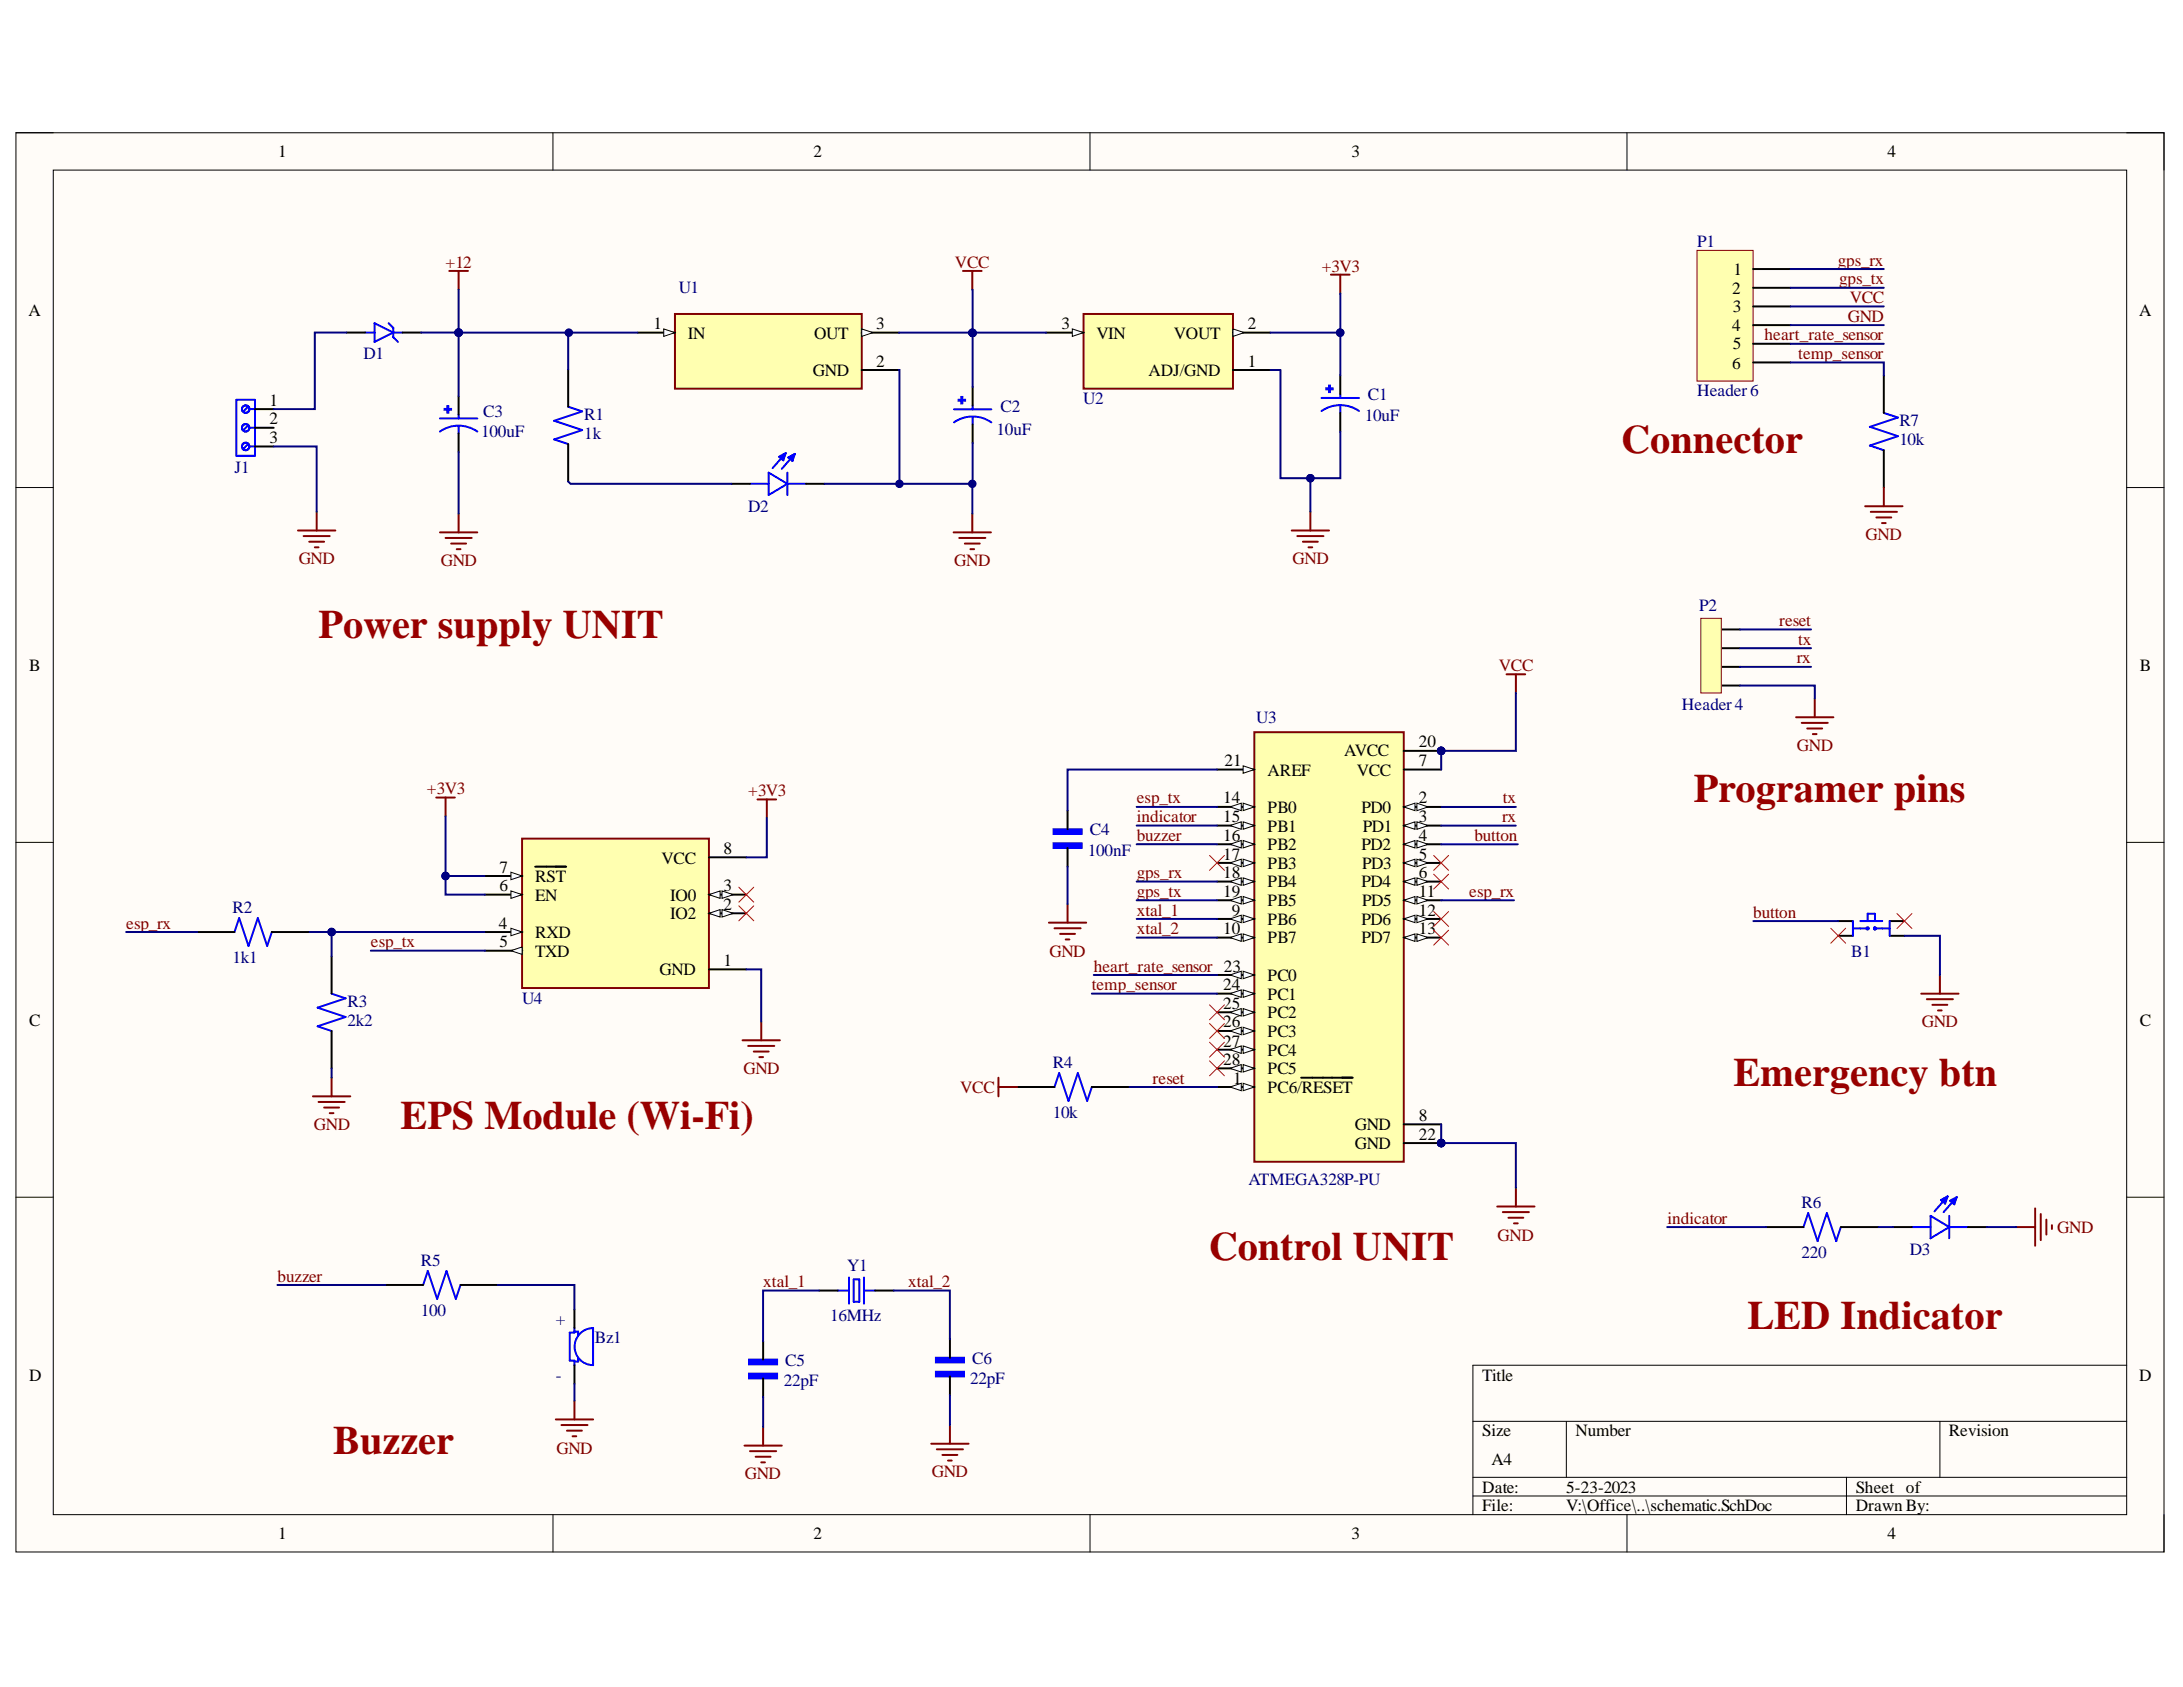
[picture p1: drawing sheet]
<svg xmlns="http://www.w3.org/2000/svg" width="279mm" height="216mm" viewBox="0 0 279 216" stroke-linecap="round" stroke-linejoin="round" font-family="sans-serif">
<defs><g id="words">
<g font-size="5.2" fill="#980000">
<text x="207.5" y="58">Connector</text>
<text x="40.8" y="81.6">Power supply UNIT</text>
<text x="216.8" y="102.6">Programer pins</text>
<text x="221.9" y="139">Emergency btn</text>
<text x="51.3" y="144.5">EPS Module (Wi-Fi)</text>
<text x="154.7" y="161.2">Control UNIT</text>
<text x="223.6" y="170">LED Indicator</text>
<text x="42.6" y="186.1">Buzzer</text>
</g>
<g font-size="2.2">
<text x="35.6" y="20.1">1</text>
<text x="104.1" y="20.1">2</text>
<text x="173" y="20.1">3</text>
<text x="241.6" y="20.1">4</text>
<text x="221.9" y="35.2">1</text>
<text x="3.6" y="40.4">A</text>
<text x="221.7" y="37.6">2</text>
<text x="221.8" y="40">3</text>
<text x="273.8" y="40.4">A</text>
<text x="83.7" y="42.1">1</text>
<text x="88.1" y="43.4">IN</text>
<text x="104.2" y="43.4">OUT</text>
<text x="112.2" y="42.1">3</text>
<text x="112.2" y="46.9">2</text>
<text x="135.8" y="42.1">3</text>
<text x="140.3" y="43.4">VIN</text>
<text x="150.2" y="43.4">VOUT</text>
<text x="159.7" y="42.1">2</text>
<text x="159.7" y="46.9">1</text>
<text x="221.7" y="42.4">4</text>
<text x="221.7" y="47.2">6</text>
<text x="221.8" y="44.7">5</text>
<text x="34.5" y="51.9">1</text>
<text x="104" y="48.1">GND</text>
<text x="147" y="48.1">ADJ/GND</text>
<text x="34.5" y="54.3">2</text>
<text x="34.5" y="56.7">3</text>
<text x="3.7" y="85.8">B</text>
<text x="273.9" y="85.8">B</text>
<text x="181.6" y="95.6">20</text>
<text x="156.7" y="98.1">21</text>
<text x="162.2" y="99.3">AREF</text>
<text x="172" y="96.8">AVCC</text>
<text x="173.7" y="99.3">VCC</text>
<text x="181.6" y="98.1">7</text>
<text x="156.6" y="102.8">14</text>
<text x="156.6" y="105.2">15</text>
<text x="156.6" y="107.6">16</text>
<text x="162.2" y="104">PB0</text>
<text x="162.2" y="106.5">PB1</text>
<text x="174.2" y="104">PD0</text>
<text x="174.4" y="106.5">PD1</text>
<text x="181.6" y="102.8">2</text>
<text x="181.6" y="105.2">3</text>
<text x="181.6" y="107.6">4</text>
<text x="63.9" y="111.7">7</text>
<text x="68.5" y="112.9">RST</text>
<text x="84.7" y="110.5">VCC</text>
<text x="92.6" y="109.2">8</text>
<text x="156.6" y="110">17</text>
<text x="156.6" y="112.4">18</text>
<text x="162.2" y="108.8">PB2</text>
<text x="162.2" y="111.2">PB3</text>
<text x="162.2" y="113.6">PB4</text>
<text x="174.2" y="108.8">PD2</text>
<text x="174.2" y="113.6">PD4</text>
<text x="174.3" y="111.2">PD3</text>
<text x="181.6" y="110">5</text>
<text x="181.6" y="112.4">6</text>
<text x="63.9" y="118.9">4</text>
<text x="63.9" y="114.1">6</text>
<text x="68.5" y="115.2">EN</text>
<text x="85.8" y="115.2">IO0</text>
<text x="85.8" y="117.6">IO2</text>
<text x="92.6" y="114.1">3</text>
<text x="92.6" y="116.4">2</text>
<text x="156.6" y="114.7">19</text>
<text x="156.6" y="119.6">10</text>
<text x="157.7" y="117.2">9</text>
<text x="162.2" y="116">PB5</text>
<text x="162.2" y="118.4">PB6</text>
<text x="174.2" y="118.4">PD6</text>
<text x="174.3" y="116">PD5</text>
<text x="181.6" y="114.7">11</text>
<text x="181.6" y="117.2">12</text>
<text x="181.6" y="119.6">13</text>
<text x="63.9" y="121.3">5</text>
<text x="68.5" y="120.1">RXD</text>
<text x="68.5" y="122.4">TXD</text>
<text x="84.4" y="124.8">GND</text>
<text x="92.6" y="123.6">1</text>
<text x="162.2" y="120.7">PB7</text>
<text x="162.2" y="125.6">PC0</text>
<text x="174.2" y="120.7">PD7</text>
<text x="3.7" y="131.3">C</text>
<text x="156.6" y="126.7">24</text>
<text x="156.6" y="129.1">25</text>
<text x="156.6" y="131.5">26</text>
<text x="162.2" y="127.9">PC1</text>
<text x="162.2" y="130.3">PC2</text>
<text x="273.9" y="131.3">C</text>
<text x="156.6" y="133.9">27</text>
<text x="156.6" y="136.3">28</text>
<text x="162.2" y="132.7">PC3</text>
<text x="162.2" y="135.1">PC4</text>
<text x="162.2" y="137.5">PC5</text>
<text x="157.8" y="138.7">1</text>
<text x="162.2" y="139.9">PC6/RESET</text>
<text x="181.6" y="143.5">8</text>
<text x="173.4" y="144.7">GND</text>
<text x="173.4" y="147">GND</text>
<text x="181.6" y="145.9">22</text>
<text x="3.7" y="176.7">D</text>
<text x="189.7" y="176.7">Title</text>
<text x="273.8" y="176.7">D</text>
<text x="189.7" y="183.8">Size</text>
<text x="201.6" y="183.8">Number</text>
<text x="249.4" y="183.8">Revision</text>
<text x="189.7" y="191">Date:</text>
<text x="190.9" y="187.5">A4</text>
<text x="200.5" y="191">5-23-2023</text>
<text x="237.5" y="191">Sheet of</text>
<text x="35.6" y="197">1</text>
<text x="104.1" y="197">2</text>
<text x="173" y="197">3</text>
<text x="189.7" y="193.4">File:</text>
<text x="200.5" y="193.4">V:\Office\..\schematic.SchDoc</text>
<text x="237.5" y="193.4">Drawn By:</text>
<text x="241.6" y="197">4</text>
</g>
<g font-size="2.2" fill="#800000">
<text x="57" y="34.2">+12</text>
<text x="122.2" y="34.2">VCC</text>
<text x="169.2" y="34.7">+3V3</text>
<text x="235.2" y="34">gps_rx</text>
<text x="235.4" y="36.4">gps_tx</text>
<text x="236.5" y="41.2">GND</text>
<text x="236.8" y="38.8">VCC</text>
<text x="225.8" y="43.5">heart_rate_sensor</text>
<text x="230.2" y="45.9">temp_sensor</text>
<text x="238.8" y="69.2">GND</text>
<text x="38.2" y="72.2">GND</text>
<text x="56.4" y="72.5">GND</text>
<text x="122.1" y="72.5">GND</text>
<text x="165.4" y="72.2">GND</text>
<text x="227.7" y="80.2">reset</text>
<text x="230.2" y="82.5">tx</text>
<text x="191.8" y="85.8">VCC</text>
<text x="230" y="84.9">rx</text>
<text x="54.6" y="101.6">+3V3</text>
<text x="95.7" y="101.9">+3V3</text>
<text x="230" y="96.1">GND</text>
<text x="145.5" y="107.6">buzzer</text>
<text x="145.5" y="105.2">indicator</text>
<text x="145.5" y="102.8">esp_tx</text>
<text x="188.7" y="107.6">button</text>
<text x="192.3" y="105.2">rx</text>
<text x="192.3" y="102.8">tx</text>
<text x="145.5" y="112.4">gps_rx</text>
<text x="16.2" y="118.9">esp_rx</text>
<text x="145.5" y="114.7">gps_tx</text>
<text x="145.5" y="117.2">xtal_1</text>
<text x="145.5" y="119.6">xtal_2</text>
<text x="188" y="114.7">esp_rx</text>
<text x="224.4" y="117.4">button</text>
<text x="47.5" y="121.3">esp_tx</text>
<text x="134.3" y="122.4">GND</text>
<text x="140" y="124.4">heart_rate_sensor 23</text>
<text x="139.7" y="126.7">temp_sensor</text>
<text x="246" y="131.5">GND</text>
<text x="95.2" y="137.5">GND</text>
<text x="122.9" y="139.9">VCC</text>
<text x="147.5" y="138.7">reset</text>
<text x="40.2" y="144.7">GND</text>
<text x="191.7" y="158.8">GND</text>
<text x="213.4" y="156.6">indicator</text>
<text x="263.3" y="157.8">GND</text>
<text x="35.5" y="164">buzzer</text>
<text x="97.7" y="164.7">xtal_1</text>
<text x="116.2" y="164.7">xtal_2</text>
<text x="71.2" y="186">GND</text>
<text x="95.3" y="189.3">GND</text>
<text x="119.3" y="189.1">GND</text>
</g>
<g font-size="2.2" fill="#000080">
<text x="217.2" y="31.6">P1</text>
<text x="86.9" y="37.5">U1</text>
<text x="46.5" y="45.9">D1</text>
<text x="61.8" y="53.4">C3</text>
<text x="74.8" y="53.8">R1</text>
<text x="128.1" y="52.7">C2</text>
<text x="138.6" y="51.7">U2</text>
<text x="174.7" y="53.9">10uF</text>
<text x="175.1" y="51.2">C1</text>
<text x="217.2" y="50.7">Header6</text>
<text x="61.6" y="56">100uF</text>
<text x="74.8" y="56.1">1k</text>
<text x="127.6" y="55.7">10uF</text>
<text x="243.1" y="54.5">R7</text>
<text x="243.1" y="56.9">10k</text>
<text x="30" y="60.5">J1</text>
<text x="95.7" y="65.5">D2</text>
<text x="217.5" y="78.2">P2</text>
<text x="160.8" y="92.6">U3</text>
<text x="215.3" y="90.9">Header4</text>
<text x="139.5" y="106.9">C4</text>
<text x="139.2" y="109.5">100nF</text>
<text x="29.8" y="116.9">R2</text>
<text x="29.8" y="123.3">1k1</text>
<text x="236.9" y="122.4">B1</text>
<text x="44.5" y="128.9">R3</text>
<text x="44.5" y="131.3">2k2</text>
<text x="66.8" y="128.4">U4</text>
<text x="134.7" y="136.6">R4</text>
<text x="134.7" y="143.1">10k</text>
<text x="159.8" y="151.6">ATMEGA328P-PU</text>
<text x="230.6" y="154.6">R6</text>
<text x="230.6" y="161">220</text>
<text x="244.4" y="160.7">D3</text>
<text x="53.9" y="162">R5</text>
<text x="108.4" y="162.6">Y1</text>
<text x="53.9" y="168.4">100</text>
<text x="71.1" y="169.5">+</text>
<text x="76.1" y="171.9">Bz1</text>
<text x="106.2" y="169">16MHz</text>
<text x="71.1" y="176.7">-</text>
<text x="100.3" y="177.4">22pF</text>
<text x="100.5" y="174.8">C5</text>
<text x="124.2" y="177.1">22pF</text>
<text x="124.4" y="174.5">C6</text>
</g>
</g></defs>
<path d="M2 17h275v181.6h-275z" fill-rule="evenodd" fill="#fffcf8"/>
<path d="M2 17h275v181.6h-275z" fill="none" stroke="#000" stroke-width=".13"/>
<path d="M6.8 21.8h265.4v172h-265.4z" fill-rule="evenodd" fill="#fffcf8"/>
<g fill="none" stroke="#000" stroke-width=".13">
<path d="M2 17h4.8M70.8 17v4.8M139.5 17v4.8M208.2 17v4.8M272.2 17h4.8v4.8M6.8 21.8h265.4v172h-265.4zM2 62.4h4.8M272.2 62.4h4.8M2 107.8h4.8M272.2 107.8h4.8M2 153.2h4.8M272.2 153.2h4.8"/>
<path d="M272.2 174.7h-83.7v19.1M70.8 193.8v4.8M139.5 193.8v4.8M188.5 181.9h83.7M188.5 189.1h83.7M188.5 191.5h83.7M200.5 181.9v7.2M208.2 193.8v4.8M236.3 189.1v4.7M248.3 181.9v7.2M277 193.8v4.8"/>
</g>
<g fill="none" stroke="#00f" stroke-width=".25">
<path d="M30.2 51.2h2.4v7.1h-2.4zM31.7 52.1l-.5 .5M31.7 54.5l-.5 .5M31.7 56.9l-.5 .5M31.9 52.4h.7M31.9 54.7h.7M31.9 57.1h.7"/>
<circle cx="31.4" cy="57.1" r=".48"/>
<circle cx="31.4" cy="54.7" r=".48"/>
<circle cx="31.4" cy="52.4" r=".48"/>
</g>
<path d="M32.6 52.4h2.4M32.6 54.7h2.4M32.6 57.1h2.4" fill="none" stroke="#000" stroke-width=".25"/>
<path d="M86.4 40.2h23.9v9.5h-23.9z" fill-rule="evenodd" fill="#ffffb0"/>
<path d="M86.4 40.2h23.9v9.5h-23.9z" fill="none" stroke="#800000" stroke-width=".25"/>
<path d="M81.6 42.6h4.8" fill="none" stroke="#000" stroke-width=".25"/>
<path d="M84.9 42.1l1.5 .5-1.5 .5z" fill="#f8fcff"/>
<path d="M84.9 42.1l1.5 .5-1.5 .5z" fill="none" stroke="#000" stroke-width=".13"/>
<path d="M110.3 42.6h4.8" fill="none" stroke="#000" stroke-width=".25"/>
<path d="M110.3 42.1l1.4 .5-1.4 .5z" fill="#f8fcff"/>
<path d="M110.3 42.1l1.4 .5-1.4 .5z" fill="none" stroke="#000" stroke-width=".13"/>
<path d="M110.3 47.4h4.8" fill="none" stroke="#000" stroke-width=".25"/>
<path d="M138.7 40.2h19.1v9.5h-19.1z" fill-rule="evenodd" fill="#ffffb0"/>
<path d="M138.7 40.2h19.1v9.5h-19.1z" fill="none" stroke="#800000" stroke-width=".25"/>
<path d="M133.9 42.6h4.8" fill="none" stroke="#000" stroke-width=".25"/>
<path d="M137.2 42.1l1.5 .5-1.5 .5z" fill="#f8fcff"/>
<path d="M137.2 42.1l1.5 .5-1.5 .5z" fill="none" stroke="#000" stroke-width=".13"/>
<path d="M157.8 42.6h4.8" fill="none" stroke="#000" stroke-width=".25"/>
<path d="M157.8 42.1l1.4 .5-1.4 .5z" fill="#f8fcff"/>
<path d="M157.8 42.1l1.4 .5-1.4 .5z" fill="none" stroke="#000" stroke-width=".13"/>
<path d="M157.8 47.4h4.8" fill="none" stroke="#000" stroke-width=".25"/>
<path d="M57.3 52h.1v.8h-.1z" fill-rule="evenodd" fill="#00f"/>
<path d="M57.3 52h.1v.8h-.1z" fill="none" stroke="#00f" stroke-width=".25"/>
<path d="M56.9 52.3h.8v.1h-.8z" fill-rule="evenodd" fill="#00f"/>
<g fill="none" stroke="#00f" stroke-width=".25">
<path d="M56.3 55.2a4.2 4.2 0 0 1 4.8 0M56.3 53.6h4.8M56.9 52.3h.8v.1h-.8zM58.7 53.1v.5M58.7 54.5v1M72.7 52.1l1.8 .6-3.6 1.1 3.6 1.2-3.6 1.2 1.8 .6M100.1 58.4l-.2 .1M100.2 58.2h.1l-.1 .7M100.6 58l-1.7 1.9M100.6 58l-.9 .5 .5 .4M100.6 58l-.4 .9M101.3 58.5l-.2 .1"/>
<path d="M101.3 58.3h.1v.7M101.7 58.1l-1.6 1.9M101.7 58.1l-.8 .4 .5 .5M101.7 58.1l-.3 .9M96 61.9h2.4M98.4 60.5l2.4 1.4-2.4 1.5zM100.8 60.5v2.9M100.8 61.9h2.4"/>
</g>
<path d="M58.7 50.7v2.4M58.7 55.5v2.4M72.7 47.3v4.8M72.7 56.8v4.8M93.6 61.9h2.4M103.2 61.9h2.4" fill="none" stroke="#000" stroke-width=".25"/>
<path d="M123 50.8h.2v.8h-.2z" fill-rule="evenodd" fill="#00f"/>
<path d="M123 50.8h.2v.8h-.2z" fill="none" stroke="#00f" stroke-width=".25"/>
<path d="M122.7 51.2h.8v.1h-.8z" fill-rule="evenodd" fill="#00f"/>
<path d="M122.1 54.1a4.2 4.2 0 0 1 4.8 0M122.1 52.4h4.8M122.7 51.2h.8v.1h-.8zM124.5 51.9v.5M124.5 53.3v1" fill="none" stroke="#00f" stroke-width=".25"/>
<path d="M124.5 49.5v2.4M124.5 54.3v2.4" fill="none" stroke="#000" stroke-width=".25"/>
<path d="M170.1 49.3h.1v.9h-.1z" fill-rule="evenodd" fill="#00f"/>
<path d="M170.1 49.3h.1v.9h-.1z" fill="none" stroke="#00f" stroke-width=".25"/>
<path d="M169.7 49.7h.9v.1h-.9z" fill-rule="evenodd" fill="#00f"/>
<path d="M169.1 52.6a4.2 4.2 0 0 1 4.8 0M169.1 50.9h4.8M169.7 49.7h.9v.1h-.9zM171.5 50.4v.5M171.5 51.9v.9" fill="none" stroke="#00f" stroke-width=".25"/>
<path d="M171.5 48.1v2.3M171.5 52.8v2.4" fill="none" stroke="#000" stroke-width=".25"/>
<g fill="none" stroke="#800000" stroke-width=".25">
<path d="M57.5 34.7h2.4M58.7 34.7v2.4M123.2 34.7h2.4M124.4 34.7v2.4M170.3 35.2h2.4M171.5 35.2v2.3M38.1 67.9h4.8M38.9 68.6h3.3M39.6 69.3h1.9M40.3 70h.5M40.5 65.5v2.4M56.3 68.1h4.8"/>
<path d="M57 68.8h3.4M57.7 69.6h2M58.5 70.3h.4M58.7 65.7v2.4M122 68.1h4.8M122.8 68.8h3.3M123.5 69.6h1.9M124.2 70.3h.5M124.4 65.7v2.4M165.3 67.9h4.8M166 68.6h3.4M166.8 69.3h1.9"/>
<path d="M167.5 70h.5M167.7 65.5v2.4"/>
</g>
<path d="M66.8 107.3h23.9v19.1h-23.9z" fill-rule="evenodd" fill="#ffffb0"/>
<path d="M66.8 107.3h23.9v19.1h-23.9z" fill="none" stroke="#800000" stroke-width=".25"/>
<path d="M62 112.1h4.8" fill="none" stroke="#000" stroke-width=".25"/>
<path d="M65.4 111.6l1.4 .5-1.4 .5z" fill="#f8fcff"/>
<path d="M65.4 111.6l1.4 .5-1.4 .5z" fill="none" stroke="#000" stroke-width=".13"/>
<path d="M62 114.5h4.8M68.5 110.9h4" fill="none" stroke="#000" stroke-width=".25"/>
<path d="M65.4 114l1.4 .5-1.4 .5z" fill="#f8fcff"/>
<path d="M65.4 114l1.4 .5-1.4 .5z" fill="none" stroke="#000" stroke-width=".13"/>
<path d="M62 119.3h4.8" fill="none" stroke="#000" stroke-width=".25"/>
<path d="M65.4 118.8l1.4 .5-1.4 .5z" fill="#f8fcff"/>
<path d="M65.4 118.8l1.4 .5-1.4 .5z" fill="none" stroke="#000" stroke-width=".13"/>
<path d="M62 121.7h4.8" fill="none" stroke="#000" stroke-width=".25"/>
<path d="M65.4 121.7l1.4-.5v.9z" fill="#f8fcff"/>
<path d="M65.4 121.7l1.4-.5v.9z" fill="none" stroke="#000" stroke-width=".13"/>
<path d="M90.7 109.7h4.8M90.7 114.5h4.8" fill="none" stroke="#000" stroke-width=".25"/>
<path d="M90.7 114.5l1.5-.5v1z" fill="#f8fcff"/>
<path d="M90.7 114.5l1.5-.5v1z" fill="none" stroke="#000" stroke-width=".13"/>
<path d="M92.4 114l1.4 .5-1.4 .5z" fill="#f8fcff"/>
<path d="M92.4 114l1.4 .5-1.4 .5z" fill="none" stroke="#000" stroke-width=".13"/>
<path d="M90.7 116.9h4.8" fill="none" stroke="#000" stroke-width=".25"/>
<path d="M90.7 116.9l1.5-.5v1z" fill="#f8fcff"/>
<path d="M90.7 116.9l1.5-.5v1z" fill="none" stroke="#000" stroke-width=".13"/>
<path d="M92.4 116.4l1.4 .5-1.4 .5z" fill="#f8fcff"/>
<path d="M92.4 116.4l1.4 .5-1.4 .5z" fill="none" stroke="#000" stroke-width=".13"/>
<path d="M25.2 119.3h4.8M34.8 119.3h4.8M42.4 122.4v4.8M42.4 131.9v4.8M90.7 124.1h4.8" fill="none" stroke="#000" stroke-width=".25"/>
<path d="M94.6 113.5l1.9 2M94.6 115.9l1.9 1.9M96.5 113.5l-1.9 2M96.5 115.9l-1.9 1.9" fill="none" stroke="#f00" stroke-width=".13"/>
<g fill="none" stroke="#800000" stroke-width=".25">
<path d="M55.8 102.1h2.4M57 102.1v2.4M96.9 102.3h2.4M98.1 102.3v2.4M42.4 137.9v2.4M95 133.1h4.8M95.8 133.9h3.3M96.5 134.6h1.9M97.2 135.3h.5M97.4 130.7v2.4M40.1 140.3h4.7M40.8 141h3.3"/>
<path d="M41.5 141.7h1.9M42.2 142.5h.5"/>
</g>
<path d="M30 119.3l.6-1.8 1.2 3.6 1.2-3.6 1.2 3.6 .6-1.8M42.4 127.2l1.8 .6-3.6 1.2 3.6 1.2-3.6 1.1 1.8 .6" fill="none" stroke="#00f" stroke-width=".25"/>
<circle cx="184.4" cy="96.1" r=".48" fill="#000080"/>
<circle cx="184.4" cy="96.1" r=".48" fill="none" stroke="#000080" stroke-width=".13"/>
<circle cx="184.5" cy="146.3" r=".48" fill="#000080"/>
<circle cx="184.5" cy="146.3" r=".48" fill="none" stroke="#000080" stroke-width=".13"/>
<path d="M160.5 93.7h19.2v55h-19.2z" fill-rule="evenodd" fill="#ffffb0"/>
<path d="M160.5 93.7h19.2v55h-19.2z" fill="none" stroke="#800000" stroke-width=".25"/>
<path d="M155.8 98.5h4.7" fill="none" stroke="#000" stroke-width=".25"/>
<path d="M159.1 98l1.4 .5-1.4 .5z" fill="#f8fcff"/>
<path d="M159.1 98l1.4 .5-1.4 .5z" fill="none" stroke="#000" stroke-width=".13"/>
<path d="M155.8 103.3h4.7" fill="none" stroke="#000" stroke-width=".25"/>
<path d="M159.1 102.8l1.4 .5-1.4 .4z" fill="#f8fcff"/>
<path d="M159.1 102.8l1.4 .5-1.4 .4z" fill="none" stroke="#000" stroke-width=".13"/>
<path d="M157.4 103.3l1.5-.5v.9z" fill="#f8fcff"/>
<path d="M157.4 103.3l1.5-.5v.9z" fill="none" stroke="#000" stroke-width=".13"/>
<path d="M155.8 105.7h4.7" fill="none" stroke="#000" stroke-width=".25"/>
<path d="M159.1 105.2l1.4 .5-1.4 .4z" fill="#f8fcff"/>
<path d="M159.1 105.2l1.4 .5-1.4 .4z" fill="none" stroke="#000" stroke-width=".13"/>
<path d="M157.4 105.7l1.5-.5v.9z" fill="#f8fcff"/>
<path d="M157.4 105.7l1.5-.5v.9z" fill="none" stroke="#000" stroke-width=".13"/>
<path d="M155.8 108h4.7" fill="none" stroke="#000" stroke-width=".25"/>
<path d="M159.1 107.6l1.4 .4-1.4 .5z" fill="#f8fcff"/>
<path d="M159.1 107.6l1.4 .4-1.4 .5z" fill="none" stroke="#000" stroke-width=".13"/>
<path d="M157.4 108l1.5-.4v.9z" fill="#f8fcff"/>
<path d="M157.4 108l1.5-.4v.9z" fill="none" stroke="#000" stroke-width=".13"/>
<path d="M155.8 110.4h4.7" fill="none" stroke="#000" stroke-width=".25"/>
<path d="M159.1 110l1.4 .4-1.4 .5z" fill="#f8fcff"/>
<path d="M159.1 110l1.4 .4-1.4 .5z" fill="none" stroke="#000" stroke-width=".13"/>
<path d="M157.4 110.4l1.5-.4v.9z" fill="#f8fcff"/>
<path d="M157.4 110.4l1.5-.4v.9z" fill="none" stroke="#000" stroke-width=".13"/>
<path d="M155.8 112.8h4.7" fill="none" stroke="#000" stroke-width=".25"/>
<path d="M159.1 112.3l1.4 .5-1.4 .5z" fill="#f8fcff"/>
<path d="M159.1 112.3l1.4 .5-1.4 .5z" fill="none" stroke="#000" stroke-width=".13"/>
<path d="M157.4 112.8l1.5-.5v1z" fill="#f8fcff"/>
<path d="M157.4 112.8l1.5-.5v1z" fill="none" stroke="#000" stroke-width=".13"/>
<path d="M155.8 115.2h4.7" fill="none" stroke="#000" stroke-width=".25"/>
<path d="M159.1 114.7l1.4 .5-1.4 .5z" fill="#f8fcff"/>
<path d="M159.1 114.7l1.4 .5-1.4 .5z" fill="none" stroke="#000" stroke-width=".13"/>
<path d="M157.4 115.2l1.5-.5v1z" fill="#f8fcff"/>
<path d="M157.4 115.2l1.5-.5v1z" fill="none" stroke="#000" stroke-width=".13"/>
<path d="M155.8 117.6h4.7" fill="none" stroke="#000" stroke-width=".25"/>
<path d="M159.1 117.1l1.4 .5-1.4 .5z" fill="#f8fcff"/>
<path d="M159.1 117.1l1.4 .5-1.4 .5z" fill="none" stroke="#000" stroke-width=".13"/>
<path d="M157.4 117.6l1.5-.5v1z" fill="#f8fcff"/>
<path d="M157.4 117.6l1.5-.5v1z" fill="none" stroke="#000" stroke-width=".13"/>
<path d="M155.8 120h4.7" fill="none" stroke="#000" stroke-width=".25"/>
<path d="M159.1 119.5l1.4 .5-1.4 .5z" fill="#f8fcff"/>
<path d="M159.1 119.5l1.4 .5-1.4 .5z" fill="none" stroke="#000" stroke-width=".13"/>
<path d="M157.4 120l1.5-.5v1z" fill="#f8fcff"/>
<path d="M157.4 120l1.5-.5v1z" fill="none" stroke="#000" stroke-width=".13"/>
<path d="M155.8 124.8h4.7" fill="none" stroke="#000" stroke-width=".25"/>
<path d="M159.1 124.3l1.4 .5-1.4 .5z" fill="#f8fcff"/>
<path d="M159.1 124.3l1.4 .5-1.4 .5z" fill="none" stroke="#000" stroke-width=".13"/>
<path d="M157.4 124.8l1.5-.5v1z" fill="#f8fcff"/>
<path d="M157.4 124.8l1.5-.5v1z" fill="none" stroke="#000" stroke-width=".13"/>
<path d="M155.8 127.2h4.7" fill="none" stroke="#000" stroke-width=".25"/>
<path d="M159.1 126.7l1.4 .5-1.4 .4z" fill="#f8fcff"/>
<path d="M159.1 126.7l1.4 .5-1.4 .4z" fill="none" stroke="#000" stroke-width=".13"/>
<path d="M157.4 127.2l1.5-.5v.9z" fill="#f8fcff"/>
<path d="M157.4 127.2l1.5-.5v.9z" fill="none" stroke="#000" stroke-width=".13"/>
<path d="M155.8 129.6h4.7" fill="none" stroke="#000" stroke-width=".25"/>
<path d="M159.1 129.1l1.4 .5-1.4 .4z" fill="#f8fcff"/>
<path d="M159.1 129.1l1.4 .5-1.4 .4z" fill="none" stroke="#000" stroke-width=".13"/>
<path d="M157.4 129.6l1.5-.5v.9z" fill="#f8fcff"/>
<path d="M157.4 129.6l1.5-.5v.9z" fill="none" stroke="#000" stroke-width=".13"/>
<path d="M155.8 131.9h4.7" fill="none" stroke="#000" stroke-width=".25"/>
<path d="M159.1 131.5l1.4 .4-1.4 .5z" fill="#f8fcff"/>
<path d="M159.1 131.5l1.4 .4-1.4 .5z" fill="none" stroke="#000" stroke-width=".13"/>
<path d="M157.4 131.9l1.5-.4v.9z" fill="#f8fcff"/>
<path d="M157.4 131.9l1.5-.4v.9z" fill="none" stroke="#000" stroke-width=".13"/>
<path d="M155.8 134.3h4.7" fill="none" stroke="#000" stroke-width=".25"/>
<path d="M159.1 133.9l1.4 .4-1.4 .5z" fill="#f8fcff"/>
<path d="M159.1 133.9l1.4 .4-1.4 .5z" fill="none" stroke="#000" stroke-width=".13"/>
<path d="M157.4 134.3l1.5-.4v.9z" fill="#f8fcff"/>
<path d="M157.4 134.3l1.5-.4v.9z" fill="none" stroke="#000" stroke-width=".13"/>
<path d="M155.8 136.7h4.7" fill="none" stroke="#000" stroke-width=".25"/>
<path d="M159.1 136.2l1.4 .5-1.4 .5z" fill="#f8fcff"/>
<path d="M159.1 136.2l1.4 .5-1.4 .5z" fill="none" stroke="#000" stroke-width=".13"/>
<path d="M157.4 136.7l1.5-.5v1z" fill="#f8fcff"/>
<path d="M157.4 136.7l1.5-.5v1z" fill="none" stroke="#000" stroke-width=".13"/>
<path d="M155.8 139.1h4.7" fill="none" stroke="#000" stroke-width=".25"/>
<path d="M159.1 138.6l1.4 .5-1.4 .5z" fill="#f8fcff"/>
<path d="M159.1 138.6l1.4 .5-1.4 .5z" fill="none" stroke="#000" stroke-width=".13"/>
<path d="M157.4 139.1l1.5-.5v1z" fill="#f8fcff"/>
<path d="M157.4 139.1l1.5-.5v1z" fill="none" stroke="#000" stroke-width=".13"/>
<path d="M179.7 96.1h4.8M166.5 137.9h6.6" fill="none" stroke="#000" stroke-width=".25"/>
<circle cx="184.4" cy="96.1" r=".48" fill="#000080"/>
<circle cx="184.4" cy="96.1" r=".48" fill="none" stroke="#000080" stroke-width=".13"/>
<path d="M179.7 98.5h4.8M179.7 103.3h4.8" fill="none" stroke="#000" stroke-width=".25"/>
<path d="M179.7 103.3l1.4-.5v.9z" fill="#f8fcff"/>
<path d="M179.7 103.3l1.4-.5v.9z" fill="none" stroke="#000" stroke-width=".13"/>
<path d="M181.3 102.8l1.5 .5-1.5 .4z" fill="#f8fcff"/>
<path d="M181.3 102.8l1.5 .5-1.5 .4z" fill="none" stroke="#000" stroke-width=".13"/>
<path d="M179.7 105.7h4.8" fill="none" stroke="#000" stroke-width=".25"/>
<path d="M179.7 105.7l1.4-.5v.9z" fill="#f8fcff"/>
<path d="M179.7 105.7l1.4-.5v.9z" fill="none" stroke="#000" stroke-width=".13"/>
<path d="M181.3 105.2l1.5 .5-1.5 .4z" fill="#f8fcff"/>
<path d="M181.3 105.2l1.5 .5-1.5 .4z" fill="none" stroke="#000" stroke-width=".13"/>
<path d="M179.7 108h4.8" fill="none" stroke="#000" stroke-width=".25"/>
<path d="M179.7 108l1.4-.4v.9z" fill="#f8fcff"/>
<path d="M179.7 108l1.4-.4v.9z" fill="none" stroke="#000" stroke-width=".13"/>
<path d="M181.3 107.6l1.5 .4-1.5 .5z" fill="#f8fcff"/>
<path d="M181.3 107.6l1.5 .4-1.5 .5z" fill="none" stroke="#000" stroke-width=".13"/>
<path d="M179.7 110.4h4.8" fill="none" stroke="#000" stroke-width=".25"/>
<path d="M179.7 110.4l1.4-.4v.9z" fill="#f8fcff"/>
<path d="M179.7 110.4l1.4-.4v.9z" fill="none" stroke="#000" stroke-width=".13"/>
<path d="M181.3 110l1.5 .4-1.5 .5z" fill="#f8fcff"/>
<path d="M181.3 110l1.5 .4-1.5 .5z" fill="none" stroke="#000" stroke-width=".13"/>
<path d="M179.7 112.8h4.8" fill="none" stroke="#000" stroke-width=".25"/>
<path d="M179.7 112.8l1.4-.4v.9z" fill="#f8fcff"/>
<path d="M179.7 112.8l1.4-.4v.9z" fill="none" stroke="#000" stroke-width=".13"/>
<path d="M181.3 112.4l1.5 .4-1.5 .5z" fill="#f8fcff"/>
<path d="M181.3 112.4l1.5 .4-1.5 .5z" fill="none" stroke="#000" stroke-width=".13"/>
<path d="M179.7 115.2h4.8" fill="none" stroke="#000" stroke-width=".25"/>
<path d="M179.7 115.2l1.4-.5v1z" fill="#f8fcff"/>
<path d="M179.7 115.2l1.4-.5v1z" fill="none" stroke="#000" stroke-width=".13"/>
<path d="M181.3 114.7l1.5 .5-1.5 .5z" fill="#f8fcff"/>
<path d="M181.3 114.7l1.5 .5-1.5 .5z" fill="none" stroke="#000" stroke-width=".13"/>
<path d="M179.7 117.6h4.8" fill="none" stroke="#000" stroke-width=".25"/>
<path d="M179.7 117.6l1.4-.5v1z" fill="#f8fcff"/>
<path d="M179.7 117.6l1.4-.5v1z" fill="none" stroke="#000" stroke-width=".13"/>
<path d="M181.3 117.1l1.5 .5-1.5 .5z" fill="#f8fcff"/>
<path d="M181.3 117.1l1.5 .5-1.5 .5z" fill="none" stroke="#000" stroke-width=".13"/>
<path d="M179.7 120h4.8" fill="none" stroke="#000" stroke-width=".25"/>
<path d="M179.7 120l1.4-.5v1z" fill="#f8fcff"/>
<path d="M179.7 120l1.4-.5v1z" fill="none" stroke="#000" stroke-width=".13"/>
<path d="M181.3 119.5l1.5 .5-1.5 .5z" fill="#f8fcff"/>
<path d="M181.3 119.5l1.5 .5-1.5 .5z" fill="none" stroke="#000" stroke-width=".13"/>
<path d="M179.7 143.9h4.8M179.7 146.3h4.8" fill="none" stroke="#000" stroke-width=".25"/>
<circle cx="184.5" cy="146.3" r=".48" fill="#000080"/>
<circle cx="184.5" cy="146.3" r=".48" fill="none" stroke="#000080" stroke-width=".13"/>
<path d="M134.8 107.9h3.6v.6h-3.6z" fill-rule="evenodd" fill="#00f"/>
<path d="M134.8 107.9h3.6v.6h-3.6z" fill="none" stroke="#00f" stroke-width=".25"/>
<path d="M134.8 106.1h3.6v.6h-3.6z" fill-rule="evenodd" fill="#00f"/>
<path d="M134.8 106.1h3.6v.6h-3.6zM135 139.1l.6-1.8 1.2 3.6 1.2-3.6 1.1 3.6 .6-1.8" fill="none" stroke="#00f" stroke-width=".25"/>
<path d="M220.3 80.6h2.4M220.3 83h2.4M220.3 85.3h2.4M220.3 87.7h2.4M136.6 103.7v2.4M136.6 108.5v2.4M130.2 139.1h4.8M139.7 139.1h4.8" fill="none" stroke="#000" stroke-width=".25"/>
<g fill="none" stroke="#800000" stroke-width=".25">
<path d="M192.8 86.3h2.4M194 86.3v2.4M134.2 118.1h4.8M135 118.8h3.3M135.7 119.5h1.9M136.6 115.7v2.4M127.8 137.9v2.4M127.8 139.1h2.4M136.4 120.2h.5M191.6 154.4h4.8M192.3 155.1h3.4M193.1 155.8h1.9"/>
<path d="M193.8 156.6h.5M194 152v2.4"/>
</g>
<path d="M217.7 79.1h2.6v9.6h-2.6z" fill-rule="evenodd" fill="#ffffb0"/>
<path d="M217.7 79.1h2.6v9.6h-2.6z" fill="none" stroke="#800000" stroke-width=".13"/>
<path d="M229.9 91.8h4.8M230.6 92.5h3.3M231.3 93.2h1.9M232 93.9h.5M232.3 89.4v2.4" fill="none" stroke="#800000" stroke-width=".25"/>
<path d="M217.2 32h7.2v16.8h-7.2z" fill-rule="evenodd" fill="#ffffb0"/>
<path d="M217.2 32h7.2v16.8h-7.2z" fill="none" stroke="#800000" stroke-width=".13"/>
<g fill="none" stroke="#000" stroke-width=".25">
<path d="M224.4 34.4h4.8M224.4 36.8h4.8M224.4 39.2h4.8M224.4 41.6h4.8M224.4 44h4.8M224.4 46.4h4.8M235.3 117.9h1.9M235.3 119.8h1.9M241.9 117.9h1.8M241.9 119.8h1.8M226.1 157h4.7M235.6 157h4.8"/>
<path d="M242.3 157h2.4M251.9 157h2.4M49.4 164.4h4.8M58.9 164.4h4.8M73.5 167.6v2.3M73.5 174.7v2.4M104.8 165.2h2.4M112 165.2h2.4"/>
</g>
<g fill="none" stroke="#00f" stroke-width=".25">
<path d="M237.2 118.8h1.8M237.2 117.9v1.9M238.1 117.9h2.8M239 118.7h.1v.2h-.1zM239 117.9v-1h1v1M240 118.8h1.9M241.9 117.9v1.9M230.8 157l.6-1.7 1.2 3.5 1.2-3.5 1.2 3.5 .6-1.8M244.7 157h2.4M247.1 155.6l2.4 1.4-2.4 1.5zM248.8 153.5l-.2 .1M248.9 153.3h.1v.7"/>
<path d="M249.3 153.1l-1.7 1.9M249.3 153.1l-.9 .5 .6 .4M249.3 153.1l-.3 .9M249.5 155.6v2.9M249.5 157h2.4M250 153.6l-.2 .1M250 153.4h.1v.7M250.4 153.2l-1.6 1.9M250.4 153.2l-.8 .5 .5 .4M250.4 153.2l-.3 .9M54.2 164.4l.6-1.7 1.1 3.5 1.2-3.5 1.2 3.5 .6-1.8M73.5 169.9v.6h-.6v3.6h.6v.6"/>
<path d="M73.5 170.4h.5v.5M74 173.8v.4h-.5M75.8 170a2.37 2.37 0 0 0-2.3 2.3 2.37 2.37 0 0 0 2.3 2.4M75.9 169.9v4.8M107.2 165.2h1.5M108.7 163.5v3.3M109.3 163.7h.7v2.9h-.7zM110.6 165.2h1.4M110.6 163.5v3.3"/>
<circle cx="240" cy="118.8" r=".13"/>
</g>
<g fill="none" stroke="#800000" stroke-width=".25">
<path d="M245.9 127.2h4.8M246.6 127.9h3.4M247.3 128.6h1.9M248 129.3h.5M248.3 124.8v2.4M258.1 157h2.4M260.5 154.7v4.7M261.2 155.4v3.3M261.9 156.1v1.9M262.6 156.8v.5M73.5 179.3v2.4M71.1 181.7h4.8"/>
<path d="M71.9 182.4h3.3M72.6 183.1h1.9M73.3 183.8h.5"/>
</g>
<g fill="none" stroke="#f00" stroke-width=".13">
<path d="M154.8 109.5l1.9 1.9M156.7 109.5l-1.9 1.9M183.5 119l1.9 2M183.5 116.7l1.9 1.9M183.5 111.9l1.9 1.9M183.5 109.5l1.9 1.9M185.4 119l-1.9 2M185.4 116.7l-1.9 1.9M185.4 111.9l-1.9 1.9M185.4 109.5l-1.9 1.9M234.3 118.8l1.9 1.9M236.2 118.8l-1.9 1.9"/>
<path d="M242.8 116.9l1.9 1.9M244.7 116.9l-1.9 1.9M154.8 128.6l1.9 1.9M154.8 131l1.9 1.9M154.8 133.4l1.9 1.9M154.8 135.8l1.9 1.9M156.7 128.6l-1.9 1.9M156.7 131l-1.9 1.9M156.7 133.4l-1.9 1.9M156.7 135.8l-1.9 1.9"/>
</g>
<path d="M95.9 175.8h3.6v.6h-3.6z" fill-rule="evenodd" fill="#00f"/>
<path d="M95.9 175.8h3.6v.6h-3.6z" fill="none" stroke="#00f" stroke-width=".25"/>
<path d="M95.9 174h3.6v.6h-3.6z" fill-rule="evenodd" fill="#00f"/>
<path d="M95.9 174h3.6v.6h-3.6z" fill="none" stroke="#00f" stroke-width=".25"/>
<path d="M97.7 171.6v2.4M97.7 176.4v2.4" fill="none" stroke="#000" stroke-width=".25"/>
<path d="M119.8 175.6h3.6v.6h-3.6z" fill-rule="evenodd" fill="#00f"/>
<path d="M119.8 175.6h3.6v.6h-3.6z" fill="none" stroke="#00f" stroke-width=".25"/>
<path d="M119.8 173.8h3.6v.6h-3.6z" fill-rule="evenodd" fill="#00f"/>
<path d="M46.7 42.6h1.2M47.9 41.4l2.4 1.2-2.4 1.2zM49.7 41.4l.6 .6v1.2l.6 .6M50.3 42.6h1.2M241.1 52.8l1.8 .6-3.6 1.2 3.6 1.2-3.6 1.2 1.8 .6M119.8 173.8h3.6v.6h-3.6z" fill="none" stroke="#00f" stroke-width=".25"/>
<path d="M44.4 42.6h2.3M51.5 42.6h2.4M241.1 48.1v4.7M241.1 57.6v4.8M121.6 171.4v2.4M121.6 176.2v2.3" fill="none" stroke="#000" stroke-width=".25"/>
<g fill="none" stroke="#800000" stroke-width=".25">
<path d="M238.7 64.8h4.8M239.4 65.5h3.4M240.2 66.2h1.9M240.9 66.9h.4M241.1 62.4v2.4M95.3 185h4.8M96 185.7h3.3M96.7 186.4h1.9M97.4 187.2h.5M97.7 182.6v2.4M119.2 184.8h4.8M119.9 185.5h3.3"/>
<path d="M120.6 186.2h1.9M121.3 186.9h.5M121.6 182.4v2.4"/>
</g>
<path d="M44.4 42.6h-4.1v9.8h-5.3M58.7 42.6v8.1" fill="none" stroke="#000080" stroke-width=".25"/>
<circle cx="58.7" cy="42.6" r=".48" fill="#000080"/>
<circle cx="58.7" cy="42.6" r=".48" fill="none" stroke="#000080" stroke-width=".13"/>
<path d="M72.8 42.6l-.1 .1v4.6" fill="none" stroke="#000080" stroke-width=".25"/>
<circle cx="72.8" cy="42.6" r=".48" fill="#000080"/>
<circle cx="72.8" cy="42.6" r=".48" fill="none" stroke="#000080" stroke-width=".13"/>
<path d="M115.1 42.6h18.8M124.4 42.6l.1 6.9M72.7 61.6l.3 .3h20.6" fill="none" stroke="#000080" stroke-width=".25"/>
<circle cx="124.5" cy="42.6" r=".48" fill="#000080"/>
<circle cx="124.5" cy="42.6" r=".48" fill="none" stroke="#000080" stroke-width=".13"/>
<circle cx="124.4" cy="42.6" r=".48" fill="#000080"/>
<circle cx="124.4" cy="42.6" r=".48" fill="none" stroke="#000080" stroke-width=".13"/>
<path d="M162.6 42.6h8.9v5.5" fill="none" stroke="#000080" stroke-width=".25"/>
<circle cx="171.5" cy="42.6" r=".48" fill="#000080"/>
<circle cx="171.5" cy="42.6" r=".48" fill="none" stroke="#000080" stroke-width=".13"/>
<path d="M35 57.1h5.5v8.4M58.7 57.9v7.8M167.7 61.2v4.3" fill="none" stroke="#000080" stroke-width=".25"/>
<circle cx="167.7" cy="61.2" r=".48" fill="#000080"/>
<circle cx="167.7" cy="61.2" r=".48" fill="none" stroke="#000080" stroke-width=".13"/>
<path d="M124.4 37.1l.1 5.5" fill="none" stroke="#000080" stroke-width=".25"/>
<circle cx="124.5" cy="42.6" r=".48" fill="#000080"/>
<circle cx="124.5" cy="42.6" r=".48" fill="none" stroke="#000080" stroke-width=".13"/>
<path d="M171.5 37.5v5.1" fill="none" stroke="#000080" stroke-width=".25"/>
<circle cx="171.5" cy="42.6" r=".48" fill="#000080"/>
<circle cx="171.5" cy="42.6" r=".48" fill="none" stroke="#000080" stroke-width=".13"/>
<path d="M57 112.1h5M98.1 104.7v5h-2.6M95.5 124.1h1.9v6.6" fill="none" stroke="#000080" stroke-width=".25"/>
<circle cx="57" cy="112.1" r=".48" fill="#000080"/>
<circle cx="57" cy="112.1" r=".48" fill="none" stroke="#000080" stroke-width=".13"/>
<path d="M42.4 119.3v3.1" fill="none" stroke="#000080" stroke-width=".25"/>
<circle cx="42.4" cy="119.3" r=".48" fill="#000080"/>
<circle cx="42.4" cy="119.3" r=".48" fill="none" stroke="#000080" stroke-width=".13"/>
<path d="M155.8 98.5h-19.2v5.2M184.5 96.1v2.4M16.1 119.3h9.1M136.6 110.9v4.8M42.4 136.7v1.2M47.5 121.7h14.5" fill="none" stroke="#000080" stroke-width=".25"/>
<circle cx="184.4" cy="96.1" r=".48" fill="#000080"/>
<circle cx="184.4" cy="96.1" r=".48" fill="none" stroke="#000080" stroke-width=".13"/>
<path d="M194 88.7v7.4h-9.5" fill="none" stroke="#000080" stroke-width=".25"/>
<circle cx="184.4" cy="96.1" r=".48" fill="#000080"/>
<circle cx="184.4" cy="96.1" r=".48" fill="none" stroke="#000080" stroke-width=".13"/>
<path d="M184.5 143.9v2.4" fill="none" stroke="#000080" stroke-width=".25"/>
<circle cx="184.5" cy="146.3" r=".48" fill="#000080"/>
<circle cx="184.5" cy="146.3" r=".48" fill="none" stroke="#000080" stroke-width=".13"/>
<path d="M184.5 146.3h9.5v5.7" fill="none" stroke="#000080" stroke-width=".25"/>
<circle cx="184.5" cy="146.3" r=".48" fill="#000080"/>
<circle cx="184.5" cy="146.3" r=".48" fill="none" stroke="#000080" stroke-width=".13"/>
<g fill="none" stroke="#000080" stroke-width=".25">
<path d="M229.2 39.2h11.9M229.2 36.8h11.9M229.2 34.4h11.9M162.6 47.4h1.3v13.8h7.6v-6M229.2 41.6h11.9M222.7 87.7h9.6v1.7M222.7 85.3h9.1M222.7 83h9.1M222.7 80.6h9.1M145.5 105.7h10.3M145.5 115.2h10.3M145.5 112.8h10.3"/>
<path d="M145.5 108h10.3M184.5 103.3h9.5M184.5 105.7h9.5M184.5 115.2h9.3M184.5 108h9.8M224.4 117.9h10.9M243.7 119.8h4.6v5M139.7 127.2h16.1M140 124.8h15.8M144.5 139.1h11.3M213.4 157h12.7M240.4 157h1.9"/>
<path d="M254.3 157h3.8M35.5 164.4h13.9M63.7 164.4h9.8v3.2M73.5 177.1v2.2"/>
</g>
<circle cx="167.7" cy="61.2" r=".48" fill="#000080"/>
<circle cx="167.7" cy="61.2" r=".48" fill="none" stroke="#000080" stroke-width=".13"/>
<path d="M58.7 42.6h22.9M145.5 117.6h10.3M145.5 120h10.3M145.5 103.3h10.3M97.7 178.8v3.8M104.8 165.2h-7.1v6.4M114.4 165.2h7.2v6.2M121.6 178.5v3.9" fill="none" stroke="#000080" stroke-width=".25"/>
<circle cx="58.7" cy="42.6" r=".48" fill="#000080"/>
<circle cx="58.7" cy="42.6" r=".48" fill="none" stroke="#000080" stroke-width=".13"/>
<circle cx="58.7" cy="42.6" r=".48" fill="#000080"/>
<circle cx="58.7" cy="42.6" r=".48" fill="none" stroke="#000080" stroke-width=".13"/>
<path d="M58.7 37.1v5.5h-4.8" fill="none" stroke="#000080" stroke-width=".25"/>
<circle cx="58.7" cy="42.6" r=".48" fill="#000080"/>
<circle cx="58.7" cy="42.6" r=".48" fill="none" stroke="#000080" stroke-width=".13"/>
<path d="M124.5 56.7l-.1 5.2h-18.8" fill="none" stroke="#000080" stroke-width=".25"/>
<circle cx="124.4" cy="61.9" r=".48" fill="#000080"/>
<circle cx="124.4" cy="61.9" r=".48" fill="none" stroke="#000080" stroke-width=".13"/>
<path d="M39.6 119.3h22.4" fill="none" stroke="#000080" stroke-width=".25"/>
<circle cx="42.4" cy="119.3" r=".48" fill="#000080"/>
<circle cx="42.4" cy="119.3" r=".48" fill="none" stroke="#000080" stroke-width=".13"/>
<path d="M57 104.5v10h5" fill="none" stroke="#000080" stroke-width=".25"/>
<circle cx="57" cy="112.1" r=".48" fill="#000080"/>
<circle cx="57" cy="112.1" r=".48" fill="none" stroke="#000080" stroke-width=".13"/>
<path d="M115.1 47.4v14.5M229.2 46.4h11.9v1.7M229.2 44h11.9M124.4 61.7v4" fill="none" stroke="#000080" stroke-width=".25"/>
<circle cx="115.1" cy="61.9" r=".48" fill="#000080"/>
<circle cx="115.1" cy="61.9" r=".48" fill="none" stroke="#000080" stroke-width=".13"/>
<use href="#words"/>
</svg>
